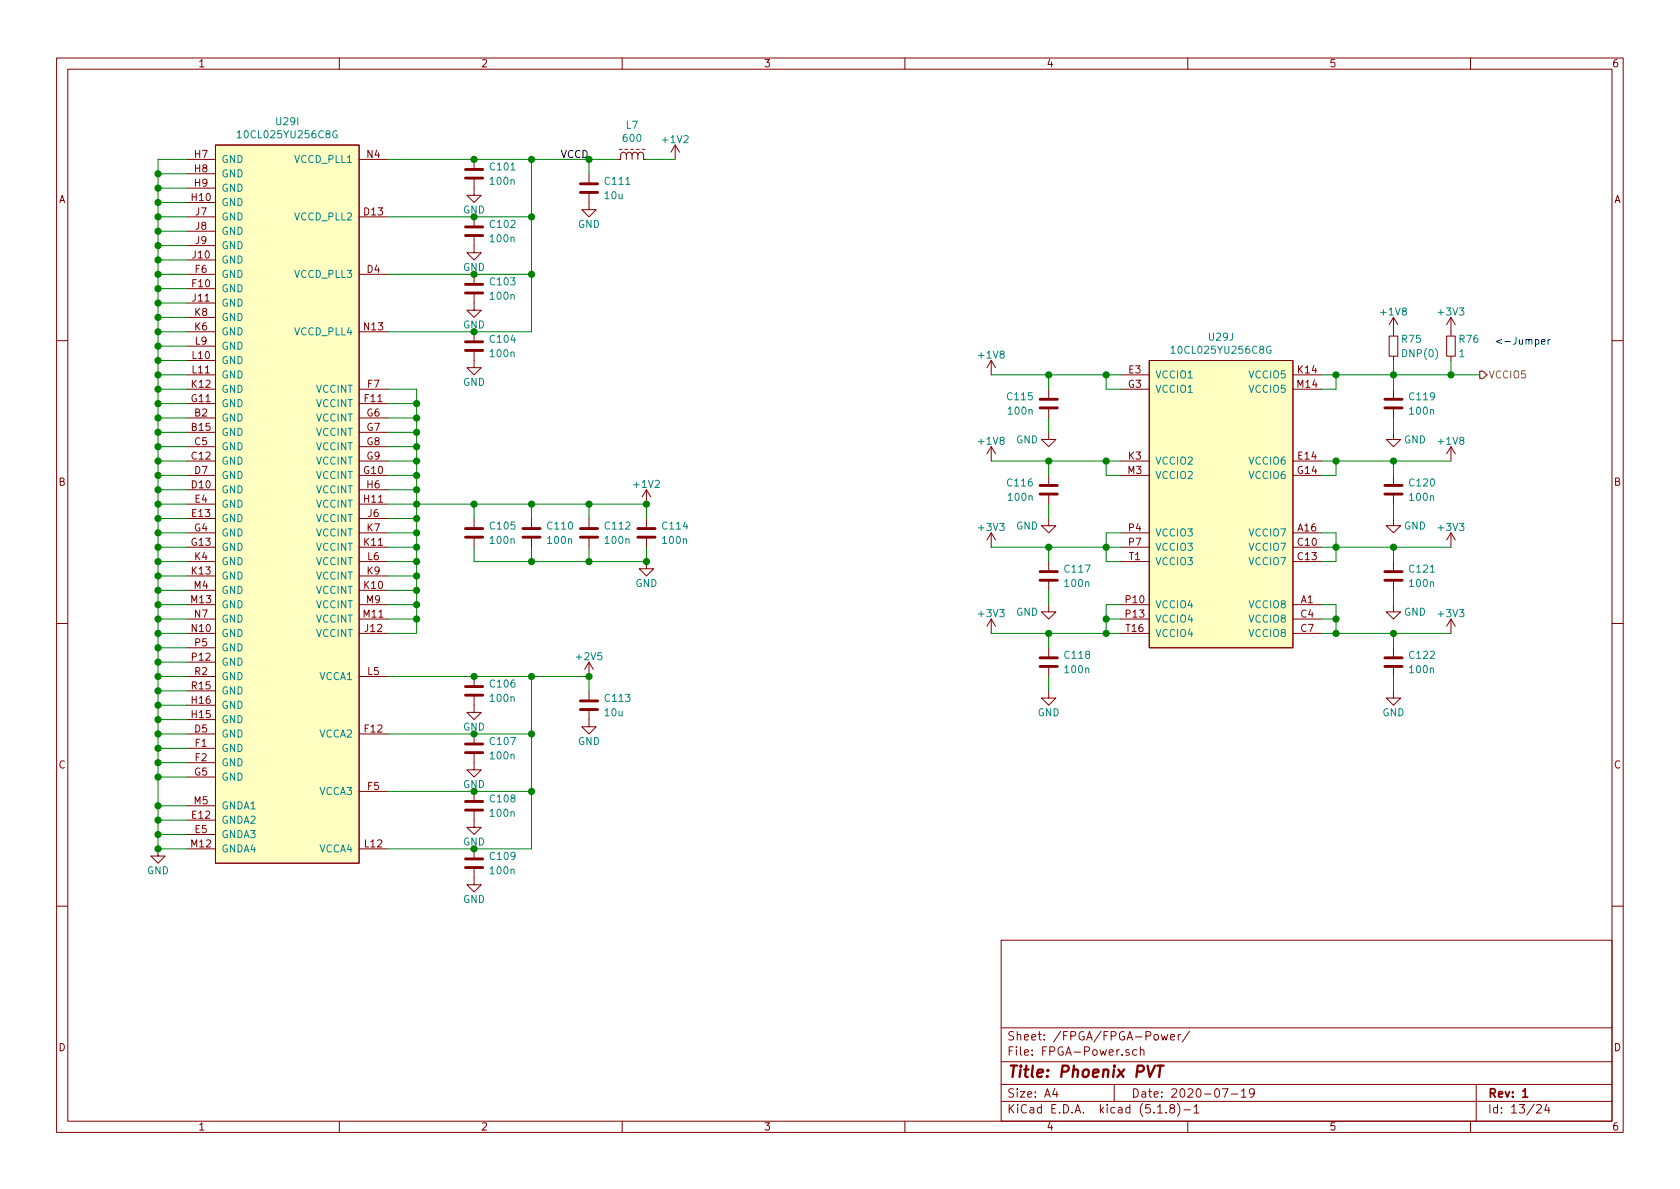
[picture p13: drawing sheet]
EESchema Schematic File Version 4
EELAYER 30 0
EELAYER END
$Descr A4 11693 8268
encoding utf-8
Sheet 13 24
Title "Phoenix PVT"
Date "2020-07-19"
Rev "1"
Comp ""
Comment1 ""
Comment2 ""
Comment3 ""
Comment4 ""
$EndDescr
$Comp
L supply-alias:GND #PWR0238
U 1 1
P 1100 5900
F 0 "#PWR0238" H 1100 5650 50  0001 C CNN
F 1 "GND" H 1100 5750 50  0000 C CNN
F 2 "" H 1100 5900 50  0001 C CNN
F 3 "" H 1100 5900 50  0001 C CNN
	1    1100 5900
	1    0    0    -1  
$EndComp
Wire Wire Line
	1100 1100 1300 1100
Wire Wire Line
	1300 1200 1100 1200
Connection ~ 1100 1200
Wire Wire Line
	1100 1200 1100 1100
Wire Wire Line
	1100 1300 1300 1300
Connection ~ 1100 1300
Wire Wire Line
	1100 1300 1100 1200
Wire Wire Line
	1300 1400 1100 1400
Connection ~ 1100 1400
Wire Wire Line
	1100 1400 1100 1300
Wire Wire Line
	1100 1500 1300 1500
Connection ~ 1100 1500
Wire Wire Line
	1100 1500 1100 1400
Wire Wire Line
	1300 1600 1100 1600
Connection ~ 1100 1600
Wire Wire Line
	1100 1600 1100 1500
Wire Wire Line
	1100 1700 1300 1700
Connection ~ 1100 1700
Wire Wire Line
	1100 1700 1100 1600
Wire Wire Line
	1300 1800 1100 1800
Connection ~ 1100 1800
Wire Wire Line
	1100 1800 1100 1700
Wire Wire Line
	1100 1900 1300 1900
Connection ~ 1100 1900
Wire Wire Line
	1100 1900 1100 1800
Wire Wire Line
	1300 2000 1100 2000
Connection ~ 1100 2000
Wire Wire Line
	1100 2000 1100 1900
Wire Wire Line
	1100 2100 1300 2100
Connection ~ 1100 2100
Wire Wire Line
	1100 2100 1100 2000
Wire Wire Line
	1100 2200 1300 2200
Connection ~ 1100 2200
Wire Wire Line
	1100 2200 1100 2100
Wire Wire Line
	1300 2300 1100 2300
Connection ~ 1100 2300
Wire Wire Line
	1100 2300 1100 2200
Connection ~ 1100 2400
Wire Wire Line
	1100 2400 1100 2300
Wire Wire Line
	1100 2400 1300 2400
Wire Wire Line
	1100 2500 1300 2500
Connection ~ 1100 2500
Wire Wire Line
	1100 2500 1100 2400
Wire Wire Line
	1300 2600 1100 2600
Connection ~ 1100 2600
Wire Wire Line
	1100 2600 1100 2500
Wire Wire Line
	1100 2700 1300 2700
Connection ~ 1100 2700
Wire Wire Line
	1100 2700 1100 2600
Wire Wire Line
	1300 2800 1100 2800
Connection ~ 1100 2800
Wire Wire Line
	1100 2800 1100 2700
Wire Wire Line
	1100 2900 1300 2900
Wire Wire Line
	1100 2900 1100 2800
Wire Wire Line
	1100 3000 1300 3000
Wire Wire Line
	1300 3100 1100 3100
Connection ~ 1100 3100
Wire Wire Line
	1100 3100 1100 3000
Wire Wire Line
	1100 3200 1300 3200
Connection ~ 1100 3200
Wire Wire Line
	1100 3200 1100 3100
Wire Wire Line
	1300 3300 1100 3300
Connection ~ 1100 3300
Wire Wire Line
	1100 3300 1100 3200
Wire Wire Line
	1100 3400 1300 3400
Connection ~ 1100 3400
Wire Wire Line
	1100 3400 1100 3300
Wire Wire Line
	1300 3500 1100 3500
Connection ~ 1100 3500
Wire Wire Line
	1100 3500 1100 3400
Wire Wire Line
	1100 3600 1300 3600
Connection ~ 1100 3600
Wire Wire Line
	1100 3600 1100 3500
Wire Wire Line
	1300 3700 1100 3700
Connection ~ 1100 3700
Wire Wire Line
	1100 3700 1100 3600
Wire Wire Line
	1100 3800 1300 3800
Connection ~ 1100 3800
Wire Wire Line
	1100 3800 1100 3700
Wire Wire Line
	1300 3900 1100 3900
Connection ~ 1100 3900
Wire Wire Line
	1100 3900 1100 3800
Wire Wire Line
	1100 4000 1300 4000
Connection ~ 1100 4000
Wire Wire Line
	1100 4000 1100 3900
Wire Wire Line
	1100 4100 1300 4100
Connection ~ 1100 4100
Wire Wire Line
	1100 4100 1100 4000
Wire Wire Line
	1300 4200 1100 4200
Connection ~ 1100 4200
Wire Wire Line
	1100 4200 1100 4100
Connection ~ 1100 4300
Wire Wire Line
	1100 4300 1100 4200
Wire Wire Line
	1100 4300 1300 4300
Wire Wire Line
	1100 4400 1300 4400
Connection ~ 1100 4400
Wire Wire Line
	1100 4400 1100 4300
Wire Wire Line
	1300 4500 1100 4500
Connection ~ 1100 4500
Wire Wire Line
	1100 4500 1100 4400
Wire Wire Line
	1100 4600 1300 4600
Connection ~ 1100 4600
Wire Wire Line
	1100 4600 1100 4500
Wire Wire Line
	1300 4700 1100 4700
Connection ~ 1100 4700
Wire Wire Line
	1100 4700 1100 4600
Wire Wire Line
	1100 4800 1300 4800
Wire Wire Line
	1100 4800 1100 4700
Connection ~ 1100 4800
Connection ~ 1100 4900
Wire Wire Line
	1100 4900 1100 4800
Wire Wire Line
	1100 4900 1300 4900
Wire Wire Line
	1100 5000 1300 5000
Connection ~ 1100 5000
Wire Wire Line
	1100 5000 1100 4900
Wire Wire Line
	1300 5100 1100 5100
Connection ~ 1100 5100
Wire Wire Line
	1100 5100 1100 5000
Wire Wire Line
	1100 5200 1300 5200
Connection ~ 1100 5200
Wire Wire Line
	1100 5200 1100 5100
Wire Wire Line
	1300 5300 1100 5300
Connection ~ 1100 5300
Wire Wire Line
	1100 5300 1100 5200
Wire Wire Line
	1100 5400 1300 5400
Wire Wire Line
	1100 5400 1100 5300
Wire Wire Line
	1100 5400 1100 5600
Connection ~ 1100 5400
Wire Wire Line
	1100 5900 1300 5900
Connection ~ 1100 5900
Wire Wire Line
	1300 5800 1100 5800
Connection ~ 1100 5800
Wire Wire Line
	1100 5800 1100 5900
Wire Wire Line
	1100 5700 1300 5700
Connection ~ 1100 5700
Wire Wire Line
	1100 5700 1100 5800
Wire Wire Line
	1300 5600 1100 5600
Connection ~ 1100 5600
Wire Wire Line
	1100 5600 1100 5700
Wire Wire Line
	1100 2900 1100 3000
Connection ~ 1100 2900
Connection ~ 1100 3000
$Comp
L supply-value:+1V2 #PWR?
U 1 1
P 4500 3500
AR Path="/5E314B49/5E68F366" Ref="#PWR?"  Part="1" 
AR Path="/5EFFEFDE/5E68F366" Ref="#PWR?"  Part="1" 
AR Path="/5E3FD741/5E68F366" Ref="#PWR?"  Part="1" 
AR Path="/5E4B5786/5E68F366" Ref="#PWR?"  Part="1" 
AR Path="/5E4B5786/5E4FDC2D/5E68F366" Ref="#PWR0250"  Part="1" 
F 0 "#PWR0250" H 4500 3350 50  0001 C CNN
F 1 "+1V2" H 4500 3640 50  0000 C CNN
F 2 "" H 4500 3500 50  0001 C CNN
F 3 "" H 4500 3500 50  0001 C CNN
	1    4500 3500
	1    0    0    -1  
$EndComp
$Comp
L supply-value:+2V5 #PWR?
U 1 1
P 4100 4700
AR Path="/5E314B49/5E68FA37" Ref="#PWR?"  Part="1" 
AR Path="/5EFFEFDE/5E68FA37" Ref="#PWR?"  Part="1" 
AR Path="/5E3FD741/5E68FA37" Ref="#PWR?"  Part="1" 
AR Path="/5E4B5786/5E68FA37" Ref="#PWR?"  Part="1" 
AR Path="/5E4B5786/5E4FDC2D/5E68FA37" Ref="#PWR0248"  Part="1" 
F 0 "#PWR0248" H 4100 4550 50  0001 C CNN
F 1 "+2V5" H 4100 4840 50  0000 C CNN
F 2 "" H 4100 4700 50  0001 C CNN
F 3 "" H 4100 4700 50  0001 C CNN
	1    4100 4700
	1    0    0    -1  
$EndComp
Wire Wire Line
	2900 4400 2700 4400
Wire Wire Line
	3300 3500 3300 3600
Wire Wire Line
	2700 2700 2900 2700
Wire Wire Line
	3300 3800 3300 3900
Wire Wire Line
	3300 3500 3700 3500
Connection ~ 3300 3500
Wire Wire Line
	2700 2800 2900 2800
Wire Wire Line
	2900 2800 2900 2700
Wire Wire Line
	2900 3500 3300 3500
Wire Wire Line
	2700 2900 2900 2900
Wire Wire Line
	2900 2900 2900 2800
Connection ~ 2900 2800
Wire Wire Line
	2700 3000 2900 3000
Wire Wire Line
	2900 3000 2900 2900
Connection ~ 2900 2900
Wire Wire Line
	2700 3100 2900 3100
Wire Wire Line
	2900 3100 2900 3000
Connection ~ 2900 3000
Wire Wire Line
	3300 3900 3700 3900
Wire Wire Line
	4500 3800 4500 3900
Connection ~ 4500 3900
Wire Wire Line
	4100 3800 4100 3900
Connection ~ 4100 3900
Wire Wire Line
	4100 3900 4500 3900
Wire Wire Line
	3700 3800 3700 3900
Connection ~ 3700 3900
Wire Wire Line
	3700 3900 4100 3900
Wire Wire Line
	3700 3600 3700 3500
Connection ~ 3700 3500
Wire Wire Line
	3700 3500 4100 3500
Wire Wire Line
	4100 3600 4100 3500
Connection ~ 4100 3500
Wire Wire Line
	4100 3500 4500 3500
Wire Wire Line
	4500 3600 4500 3500
Connection ~ 4500 3500
Wire Wire Line
	2700 3300 2900 3300
Wire Wire Line
	2700 3400 2900 3400
Wire Wire Line
	2900 3400 2900 3300
Connection ~ 2900 3300
Wire Wire Line
	2700 3500 2900 3500
Wire Wire Line
	2900 3500 2900 3400
Connection ~ 2900 3400
Wire Wire Line
	2700 3600 2900 3600
Wire Wire Line
	2900 3600 2900 3500
Connection ~ 2900 3500
Wire Wire Line
	2700 3900 2900 3900
Wire Wire Line
	2700 4000 2900 4000
Wire Wire Line
	2900 4000 2900 3900
Wire Wire Line
	2700 4100 2900 4100
Wire Wire Line
	2900 4100 2900 4000
Connection ~ 2900 4000
Wire Wire Line
	2700 3200 2900 3200
Wire Wire Line
	2900 3200 2900 3100
Connection ~ 2900 3100
Wire Wire Line
	2700 3800 2900 3800
Wire Wire Line
	2900 3800 2900 3700
Connection ~ 2900 3600
Wire Wire Line
	2700 3700 2900 3700
Connection ~ 2900 3700
Wire Wire Line
	2900 3700 2900 3600
Wire Wire Line
	2700 4200 2900 4200
Wire Wire Line
	2900 4200 2900 4100
Connection ~ 2900 4100
Wire Wire Line
	2700 4300 2900 4300
Wire Wire Line
	2900 4300 2900 4200
Connection ~ 2900 4200
Wire Wire Line
	2900 4300 2900 4400
Connection ~ 2900 4300
$Comp
L supply-alias:GND #PWR0251
U 1 1
P 4500 3900
F 0 "#PWR0251" H 4500 3650 50  0001 C CNN
F 1 "GND" H 4500 3750 50  0000 C CNN
F 2 "" H 4500 3900 50  0001 C CNN
F 3 "" H 4500 3900 50  0001 C CNN
	1    4500 3900
	1    0    0    -1  
$EndComp
Wire Wire Line
	2700 4700 3300 4700
Connection ~ 3300 4700
$Comp
L supply-alias:GND #PWR0249
U 1 1
P 4100 5000
F 0 "#PWR0249" H 4100 4750 50  0001 C CNN
F 1 "GND" H 4100 4850 50  0000 C CNN
F 2 "" H 4100 5000 50  0001 C CNN
F 3 "" H 4100 5000 50  0001 C CNN
	1    4100 5000
	1    0    0    -1  
$EndComp
$Comp
L supply-alias:GND #PWR0243
U 1 1
P 3300 4900
F 0 "#PWR0243" H 3300 4650 50  0001 C CNN
F 1 "GND" H 3300 4750 50  0000 C CNN
F 2 "" H 3300 4900 50  0001 C CNN
F 3 "" H 3300 4900 50  0001 C CNN
	1    3300 4900
	1    0    0    -1  
$EndComp
Connection ~ 3300 5100
$Comp
L supply-alias:GND #PWR0244
U 1 1
P 3300 5300
F 0 "#PWR0244" H 3300 5050 50  0001 C CNN
F 1 "GND" H 3300 5150 50  0000 C CNN
F 2 "" H 3300 5300 50  0001 C CNN
F 3 "" H 3300 5300 50  0001 C CNN
	1    3300 5300
	1    0    0    -1  
$EndComp
Wire Wire Line
	2700 5100 3300 5100
Connection ~ 3300 5500
$Comp
L supply-alias:GND #PWR0245
U 1 1
P 3300 5700
F 0 "#PWR0245" H 3300 5450 50  0001 C CNN
F 1 "GND" H 3300 5550 50  0000 C CNN
F 2 "" H 3300 5700 50  0001 C CNN
F 3 "" H 3300 5700 50  0001 C CNN
	1    3300 5700
	1    0    0    -1  
$EndComp
Wire Wire Line
	2700 5500 3300 5500
Connection ~ 3300 5900
$Comp
L supply-alias:GND #PWR0246
U 1 1
P 3300 6100
F 0 "#PWR0246" H 3300 5850 50  0001 C CNN
F 1 "GND" H 3300 5950 50  0000 C CNN
F 2 "" H 3300 6100 50  0001 C CNN
F 3 "" H 3300 6100 50  0001 C CNN
	1    3300 6100
	1    0    0    -1  
$EndComp
Wire Wire Line
	2700 5900 3300 5900
Connection ~ 3300 1100
Wire Wire Line
	4500 1100 4700 1100
$Comp
L supply-alias:GND #PWR0239
U 1 1
P 3300 1300
F 0 "#PWR0239" H 3300 1050 50  0001 C CNN
F 1 "GND" H 3300 1150 50  0000 C CNN
F 2 "" H 3300 1300 50  0001 C CNN
F 3 "" H 3300 1300 50  0001 C CNN
	1    3300 1300
	1    0    0    -1  
$EndComp
Connection ~ 3300 1500
$Comp
L supply-alias:GND #PWR0240
U 1 1
P 3300 1700
F 0 "#PWR0240" H 3300 1450 50  0001 C CNN
F 1 "GND" H 3300 1550 50  0000 C CNN
F 2 "" H 3300 1700 50  0001 C CNN
F 3 "" H 3300 1700 50  0001 C CNN
	1    3300 1700
	1    0    0    -1  
$EndComp
Connection ~ 3300 1900
$Comp
L supply-alias:GND #PWR0241
U 1 1
P 3300 2100
F 0 "#PWR0241" H 3300 1850 50  0001 C CNN
F 1 "GND" H 3300 1950 50  0000 C CNN
F 2 "" H 3300 2100 50  0001 C CNN
F 3 "" H 3300 2100 50  0001 C CNN
	1    3300 2100
	1    0    0    -1  
$EndComp
Connection ~ 3300 2300
$Comp
L supply-alias:GND #PWR0242
U 1 1
P 3300 2500
F 0 "#PWR0242" H 3300 2250 50  0001 C CNN
F 1 "GND" H 3300 2350 50  0000 C CNN
F 2 "" H 3300 2500 50  0001 C CNN
F 3 "" H 3300 2500 50  0001 C CNN
	1    3300 2500
	1    0    0    -1  
$EndComp
Wire Wire Line
	2700 1100 3300 1100
Wire Wire Line
	2700 1500 3300 1500
Wire Wire Line
	2700 1900 3300 1900
Wire Wire Line
	2700 2300 3300 2300
$Comp
L supply-value:+1V2 #PWR?
U 1 1
P 4700 1100
AR Path="/5E314B49/5E8C7E79" Ref="#PWR?"  Part="1" 
AR Path="/5EFFEFDE/5E8C7E79" Ref="#PWR?"  Part="1" 
AR Path="/5E3FD741/5E8C7E79" Ref="#PWR?"  Part="1" 
AR Path="/5E4B5786/5E8C7E79" Ref="#PWR?"  Part="1" 
AR Path="/5E4B5786/5E4FDC2D/5E8C7E79" Ref="#PWR0252"  Part="1" 
F 0 "#PWR0252" H 4700 950 50  0001 C CNN
F 1 "+1V2" H 4700 1240 50  0000 C CNN
F 2 "" H 4700 1100 50  0001 C CNN
F 3 "" H 4700 1100 50  0001 C CNN
	1    4700 1100
	1    0    0    -1  
$EndComp
Wire Wire Line
	3300 5100 3700 5100
Wire Wire Line
	3300 5500 3700 5500
Wire Wire Line
	3300 5900 3700 5900
Wire Wire Line
	3300 4700 3700 4700
Wire Wire Line
	3700 4700 3700 5100
Wire Wire Line
	3700 5100 3700 5500
Connection ~ 3700 5100
Wire Wire Line
	3700 5500 3700 5900
Connection ~ 3700 5500
Wire Wire Line
	3700 4700 4100 4700
Wire Wire Line
	4100 4700 4100 4800
Connection ~ 3700 4700
Wire Wire Line
	2900 3900 2900 3800
Connection ~ 2900 3900
Connection ~ 2900 3800
Wire Wire Line
	2900 3300 2900 3200
Connection ~ 2900 3200
Wire Wire Line
	7800 2600 7700 2600
Wire Wire Line
	7800 2700 7700 2700
Wire Wire Line
	7700 2700 7700 2600
Connection ~ 7700 2600
Wire Wire Line
	7800 3200 7700 3200
Wire Wire Line
	7800 3300 7700 3300
Wire Wire Line
	7700 3300 7700 3200
Connection ~ 7700 3200
Wire Wire Line
	7800 3700 7700 3700
Wire Wire Line
	7800 3800 7700 3800
Wire Wire Line
	7700 3800 7700 3700
Wire Wire Line
	7800 4200 7700 4200
Wire Wire Line
	7800 4300 7700 4300
Wire Wire Line
	7700 4300 7700 4200
Wire Wire Line
	7800 3900 7700 3900
Wire Wire Line
	7700 3900 7700 3800
Connection ~ 7700 3800
Wire Wire Line
	7800 4400 7700 4400
Wire Wire Line
	7700 4400 7700 4300
Connection ~ 7700 4300
Wire Wire Line
	9200 2700 9300 2700
Wire Wire Line
	9300 2700 9300 2600
Wire Wire Line
	9300 2600 9200 2600
Wire Wire Line
	9300 2600 9700 2600
Connection ~ 9300 2600
Wire Wire Line
	9200 3200 9300 3200
Wire Wire Line
	9300 3200 9300 3300
Wire Wire Line
	9300 3300 9200 3300
Connection ~ 9300 3200
Wire Wire Line
	9200 3700 9300 3700
Wire Wire Line
	9300 3700 9300 3800
Wire Wire Line
	9300 3900 9200 3900
Wire Wire Line
	9300 3800 9700 3800
Wire Wire Line
	9200 3800 9300 3800
Connection ~ 9300 3800
Wire Wire Line
	9300 3800 9300 3900
Wire Wire Line
	9200 4200 9300 4200
Wire Wire Line
	9300 4200 9300 4300
Wire Wire Line
	9300 4400 9200 4400
Wire Wire Line
	9300 4400 9700 4400
Wire Wire Line
	9200 4300 9300 4300
Connection ~ 9300 4300
Wire Wire Line
	9300 4300 9300 4400
$Comp
L supply-alias:GND #PWR0257
U 1 1
P 7300 3000
F 0 "#PWR0257" H 7300 2750 50  0001 C CNN
F 1 "GND" H 7150 2950 50  0000 C CNN
F 2 "" H 7300 3000 50  0001 C CNN
F 3 "" H 7300 3000 50  0001 C CNN
	1    7300 3000
	1    0    0    -1  
$EndComp
Wire Wire Line
	7300 2900 7300 3000
Wire Wire Line
	7300 2700 7300 2600
Wire Wire Line
	7300 3300 7300 3200
Wire Wire Line
	7300 3500 7300 3600
Connection ~ 7700 4400
Connection ~ 9300 4400
$Comp
L supply-alias:GND #PWR0258
U 1 1
P 7300 3600
F 0 "#PWR0258" H 7300 3350 50  0001 C CNN
F 1 "GND" H 7150 3550 50  0000 C CNN
F 2 "" H 7300 3600 50  0001 C CNN
F 3 "" H 7300 3600 50  0001 C CNN
	1    7300 3600
	1    0    0    -1  
$EndComp
$Comp
L supply-alias:GND #PWR0259
U 1 1
P 7300 4200
F 0 "#PWR0259" H 7300 3950 50  0001 C CNN
F 1 "GND" H 7150 4150 50  0000 C CNN
F 2 "" H 7300 4200 50  0001 C CNN
F 3 "" H 7300 4200 50  0001 C CNN
	1    7300 4200
	1    0    0    -1  
$EndComp
$Comp
L supply-alias:GND #PWR0260
U 1 1
P 7300 4800
F 0 "#PWR0260" H 7300 4550 50  0001 C CNN
F 1 "GND" H 7300 4650 50  0000 C CNN
F 2 "" H 7300 4800 50  0001 C CNN
F 3 "" H 7300 4800 50  0001 C CNN
	1    7300 4800
	1    0    0    -1  
$EndComp
Wire Wire Line
	9700 4500 9700 4400
Connection ~ 9700 4400
Wire Wire Line
	9700 3900 9700 3800
Connection ~ 9700 3800
Wire Wire Line
	9300 3200 9700 3200
Wire Wire Line
	9700 3200 9700 3300
Connection ~ 9700 3200
Wire Wire Line
	9700 2700 9700 2600
$Comp
L supply-alias:GND #PWR0262
U 1 1
P 9700 3000
F 0 "#PWR0262" H 9700 2750 50  0001 C CNN
F 1 "GND" H 9850 2950 50  0000 C CNN
F 2 "" H 9700 3000 50  0001 C CNN
F 3 "" H 9700 3000 50  0001 C CNN
	1    9700 3000
	1    0    0    -1  
$EndComp
Wire Wire Line
	9700 2900 9700 3000
$Comp
L supply-alias:GND #PWR0263
U 1 1
P 9700 3600
F 0 "#PWR0263" H 9700 3350 50  0001 C CNN
F 1 "GND" H 9850 3550 50  0000 C CNN
F 2 "" H 9700 3600 50  0001 C CNN
F 3 "" H 9700 3600 50  0001 C CNN
	1    9700 3600
	1    0    0    -1  
$EndComp
$Comp
L supply-alias:GND #PWR0264
U 1 1
P 9700 4200
F 0 "#PWR0264" H 9700 3950 50  0001 C CNN
F 1 "GND" H 9850 4150 50  0000 C CNN
F 2 "" H 9700 4200 50  0001 C CNN
F 3 "" H 9700 4200 50  0001 C CNN
	1    9700 4200
	1    0    0    -1  
$EndComp
$Comp
L supply-alias:GND #PWR0265
U 1 1
P 9700 4800
F 0 "#PWR0265" H 9700 4550 50  0001 C CNN
F 1 "GND" H 9700 4650 50  0000 C CNN
F 2 "" H 9700 4800 50  0001 C CNN
F 3 "" H 9700 4800 50  0001 C CNN
	1    9700 4800
	1    0    0    -1  
$EndComp
Wire Wire Line
	9700 4700 9700 4800
Wire Wire Line
	9700 4200 9700 4100
Wire Wire Line
	9700 3600 9700 3500
Wire Wire Line
	7300 3900 7300 3800
Connection ~ 7300 3800
Wire Wire Line
	7300 3800 7700 3800
Wire Wire Line
	7300 4100 7300 4200
Wire Wire Line
	7300 2600 7700 2600
Wire Wire Line
	9700 3200 10100 3200
Connection ~ 7300 3200
Wire Wire Line
	7300 3200 7700 3200
Wire Wire Line
	6900 3200 7300 3200
$Comp
L supply-value:+3V3 #PWR?
U 1 1
P 6900 4400
AR Path="/5E314B49/5E45C8C1" Ref="#PWR?"  Part="1" 
AR Path="/5EFFEFDE/5E45C8C1" Ref="#PWR?"  Part="1" 
AR Path="/5E3FD741/5E45C8C1" Ref="#PWR?"  Part="1" 
AR Path="/5E4B5786/5E45C8C1" Ref="#PWR?"  Part="1" 
AR Path="/5E4B5786/5E4FDC2D/5E45C8C1" Ref="#PWR0256"  Part="1" 
F 0 "#PWR0256" H 6900 4250 50  0001 C CNN
F 1 "+3V3" H 6900 4540 50  0000 C CNN
F 2 "" H 6900 4400 50  0001 C CNN
F 3 "" H 6900 4400 50  0001 C CNN
	1    6900 4400
	1    0    0    -1  
$EndComp
$Comp
L supply-value:+3V3 #PWR?
U 1 1
P 10100 3800
AR Path="/5E314B49/5E45CAA9" Ref="#PWR?"  Part="1" 
AR Path="/5EFFEFDE/5E45CAA9" Ref="#PWR?"  Part="1" 
AR Path="/5E3FD741/5E45CAA9" Ref="#PWR?"  Part="1" 
AR Path="/5E4B5786/5E45CAA9" Ref="#PWR?"  Part="1" 
AR Path="/5E4B5786/5E4FDC2D/5E45CAA9" Ref="#PWR0268"  Part="1" 
F 0 "#PWR0268" H 10100 3650 50  0001 C CNN
F 1 "+3V3" H 10100 3940 50  0000 C CNN
F 2 "" H 10100 3800 50  0001 C CNN
F 3 "" H 10100 3800 50  0001 C CNN
	1    10100 3800
	1    0    0    -1  
$EndComp
$Comp
L supply-value:+3V3 #PWR?
U 1 1
P 10100 4400
AR Path="/5E314B49/5E45D1E5" Ref="#PWR?"  Part="1" 
AR Path="/5EFFEFDE/5E45D1E5" Ref="#PWR?"  Part="1" 
AR Path="/5E3FD741/5E45D1E5" Ref="#PWR?"  Part="1" 
AR Path="/5E4B5786/5E45D1E5" Ref="#PWR?"  Part="1" 
AR Path="/5E4B5786/5E4FDC2D/5E45D1E5" Ref="#PWR0269"  Part="1" 
F 0 "#PWR0269" H 10100 4250 50  0001 C CNN
F 1 "+3V3" H 10100 4540 50  0000 C CNN
F 2 "" H 10100 4400 50  0001 C CNN
F 3 "" H 10100 4400 50  0001 C CNN
	1    10100 4400
	1    0    0    -1  
$EndComp
Connection ~ 7300 2600
Wire Wire Line
	6900 2600 7300 2600
$Comp
L supply-value:+3V3 #PWR?
U 1 1
P 6900 3800
AR Path="/5E314B49/5EC26053" Ref="#PWR?"  Part="1" 
AR Path="/5EFFEFDE/5EC26053" Ref="#PWR?"  Part="1" 
AR Path="/5E3FD741/5EC26053" Ref="#PWR?"  Part="1" 
AR Path="/5E4B5786/5EC26053" Ref="#PWR?"  Part="1" 
AR Path="/5E4B5786/5E4FDC2D/5EC26053" Ref="#PWR0255"  Part="1" 
F 0 "#PWR0255" H 6900 3650 50  0001 C CNN
F 1 "+3V3" H 6900 3940 50  0000 C CNN
F 2 "" H 6900 3800 50  0001 C CNN
F 3 "" H 6900 3800 50  0001 C CNN
	1    6900 3800
	1    0    0    -1  
$EndComp
$Comp
L supply-value:+1V8 #PWR0254
U 1 1
P 6900 3200
F 0 "#PWR0254" H 6900 3050 50  0001 C CNN
F 1 "+1V8" H 6900 3340 50  0000 C CNN
F 2 "" H 6900 3200 50  0001 C CNN
F 3 "" H 6900 3200 50  0001 C CNN
	1    6900 3200
	1    0    0    -1  
$EndComp
$Comp
L supply-value:+1V8 #PWR0267
U 1 1
P 10100 3200
F 0 "#PWR0267" H 10100 3050 50  0001 C CNN
F 1 "+1V8" H 10100 3340 50  0000 C CNN
F 2 "" H 10100 3200 50  0001 C CNN
F 3 "" H 10100 3200 50  0001 C CNN
	1    10100 3200
	1    0    0    -1  
$EndComp
Wire Wire Line
	9700 3800 10100 3800
Wire Wire Line
	9700 4400 10100 4400
Wire Wire Line
	7300 4500 7300 4400
Connection ~ 7300 4400
Wire Wire Line
	7300 4400 7700 4400
Wire Wire Line
	7300 4700 7300 4800
Wire Wire Line
	6900 3800 7300 3800
Wire Wire Line
	6900 4400 7300 4400
Connection ~ 4100 4700
Wire Wire Line
	3300 1500 3700 1500
Wire Wire Line
	3300 1900 3700 1900
Wire Wire Line
	3300 2300 3700 2300
Wire Wire Line
	3300 1100 3700 1100
Text Label 4100 1100 2    50   ~ 0
VCCD
Wire Wire Line
	3700 1100 3700 1500
Wire Wire Line
	3700 1500 3700 1900
Connection ~ 3700 1500
Wire Wire Line
	3700 1900 3700 2300
Connection ~ 3700 1900
Wire Wire Line
	3700 1100 4100 1100
Connection ~ 3700 1100
Wire Wire Line
	4100 1100 4100 1200
Connection ~ 4100 1100
Wire Wire Line
	4100 1100 4300 1100
$Comp
L supply-alias:GND #PWR0247
U 1 1
P 4100 1400
F 0 "#PWR0247" H 4100 1150 50  0001 C CNN
F 1 "GND" H 4100 1250 50  0000 C CNN
F 2 "" H 4100 1400 50  0001 C CNN
F 3 "" H 4100 1400 50  0001 C CNN
	1    4100 1400
	1    0    0    -1  
$EndComp
$Comp
L supply-value:+1V8 #PWR0253
U 1 1
P 6900 2600
F 0 "#PWR0253" H 6900 2450 50  0001 C CNN
F 1 "+1V8" H 6900 2740 50  0000 C CNN
F 2 "" H 6900 2600 50  0001 C CNN
F 3 "" H 6900 2600 50  0001 C CNN
	1    6900 2600
	1    0    0    -1  
$EndComp
Connection ~ 9700 2600
Text HLabel 10300 2600 2    50   Output ~ 0
VCCIO5
$Comp
L supply-value:+3V3 #PWR?
U 1 1
P 10100 2300
AR Path="/5E314B49/5F188E30" Ref="#PWR?"  Part="1" 
AR Path="/5EFFEFDE/5F188E30" Ref="#PWR?"  Part="1" 
AR Path="/5E3FD741/5F188E30" Ref="#PWR?"  Part="1" 
AR Path="/5E4B5786/5F188E30" Ref="#PWR?"  Part="1" 
AR Path="/5E4B5786/5E4FDC2D/5F188E30" Ref="#PWR0266"  Part="1" 
F 0 "#PWR0266" H 10100 2150 50  0001 C CNN
F 1 "+3V3" H 10100 2440 50  0000 C CNN
F 2 "" H 10100 2300 50  0001 C CNN
F 3 "" H 10100 2300 50  0001 C CNN
	1    10100 2300
	1    0    0    -1  
$EndComp
Wire Wire Line
	10100 2600 9700 2600
Wire Wire Line
	10300 2600 10100 2600
Connection ~ 10100 2600
Wire Wire Line
	10100 2500 10100 2600
Wire Wire Line
	9700 2500 9700 2600
$Comp
L supply-value:+1V8 #PWR0261
U 1 1
P 9700 2300
F 0 "#PWR0261" H 9700 2150 50  0001 C CNN
F 1 "+1V8" H 9700 2440 50  0000 C CNN
F 2 "" H 9700 2300 50  0001 C CNN
F 3 "" H 9700 2300 50  0001 C CNN
	1    9700 2300
	1    0    0    -1  
$EndComp
$Comp
L fpga_altera:10CL025xU256 U?
U 9 1
P 2000 3500
AR Path="/5E4B5786/5E50CAC5" Ref="U?"  Part="9" 
AR Path="/5E4B5786/5E4FDC2D/5E50CAC5" Ref="U29"  Part="9" 
AR Path="/5E50CAC5" Ref="U?"  Part="9" 
F 0 "U29" H 2000 6165 50  0000 C CNN
F 1 "10CL025YU256C8G" H 2000 6074 50  0000 C CNN
F 2 "Phoenix:BGA256_14.0x14.0_P0.8" H 2000 3500 50  0001 C CNN
F 3 "" H 1200 5500 50  0001 C CNN
F 4 "10CL025YU256C8G" H 2000 3500 50  0001 C CNN "PartName"
	9    2000 3500
	1    0    0    -1  
$EndComp
$Comp
L fpga_altera:10CL025xU256 U?
U 10 1
P 8500 3500
AR Path="/5E4B5786/5E50CACB" Ref="U?"  Part="10" 
AR Path="/5E4B5786/5E4FDC2D/5E50CACB" Ref="U29"  Part="10" 
AR Path="/5E50CACB" Ref="U?"  Part="10" 
F 0 "U29" H 8500 4665 50  0000 C CNN
F 1 "10CL025YU256C8G" H 8500 4574 50  0000 C CNN
F 2 "Phoenix:BGA256_14.0x14.0_P0.8" H 8500 3500 50  0001 C CNN
F 3 "" H 7700 5500 50  0001 C CNN
F 4 "10CL025YU256C8G" H 8500 3500 50  0001 C CNN "PartName"
	10   8500 3500
	1    0    0    -1  
$EndComp
$Comp
L passive:C C105
U 1 1
P 3300 3700
F 0 "C105" H 3400 3750 50  0000 L CNN
F 1 "100n" H 3400 3650 50  0000 L CNN
F 2 "Capacitor-Chip:C_CHIP_1005_Hand_NoSilk" H 3400 3600 50  0001 C CNN
F 3 "" H 3325 3800 50  0001 C CNN
F 4 "GRM155R71H104ME14D" H 3300 3700 50  0001 C CNN "PartName"
	1    3300 3700
	1    0    0    -1  
$EndComp
$Comp
L passive:C C110
U 1 1
P 3700 3700
F 0 "C110" H 3800 3750 50  0000 L CNN
F 1 "100n" H 3800 3650 50  0000 L CNN
F 2 "Capacitor-Chip:C_CHIP_1005_Hand_NoSilk" H 3800 3600 50  0001 C CNN
F 3 "" H 3725 3800 50  0001 C CNN
F 4 "GRM155R71H104ME14D" H 3700 3700 50  0001 C CNN "PartName"
	1    3700 3700
	1    0    0    -1  
$EndComp
$Comp
L passive:C C112
U 1 1
P 4100 3700
F 0 "C112" H 4200 3750 50  0000 L CNN
F 1 "100n" H 4200 3650 50  0000 L CNN
F 2 "Capacitor-Chip:C_CHIP_1005_Hand_NoSilk" H 4200 3600 50  0001 C CNN
F 3 "" H 4125 3800 50  0001 C CNN
F 4 "GRM155R71H104ME14D" H 4100 3700 50  0001 C CNN "PartName"
	1    4100 3700
	1    0    0    -1  
$EndComp
$Comp
L passive:C C114
U 1 1
P 4500 3700
F 0 "C114" H 4600 3750 50  0000 L CNN
F 1 "100n" H 4600 3650 50  0000 L CNN
F 2 "Capacitor-Chip:C_CHIP_1005_Hand_NoSilk" H 4600 3600 50  0001 C CNN
F 3 "" H 4525 3800 50  0001 C CNN
F 4 "GRM155R71H104ME14D" H 4500 3700 50  0001 C CNN "PartName"
	1    4500 3700
	1    0    0    -1  
$EndComp
$Comp
L passive:C C106
U 1 1
P 3300 4800
F 0 "C106" H 3400 4850 50  0000 L CNN
F 1 "100n" H 3400 4750 50  0000 L CNN
F 2 "Capacitor-Chip:C_CHIP_1005_Hand_NoSilk" H 3400 4700 50  0001 C CNN
F 3 "" H 3325 4900 50  0001 C CNN
F 4 "GRM155R71H104ME14D" H 3300 4800 50  0001 C CNN "PartName"
	1    3300 4800
	1    0    0    -1  
$EndComp
$Comp
L passive:C C113
U 1 1
P 4100 4900
F 0 "C113" H 4200 4950 50  0000 L CNN
F 1 "10u" H 4200 4850 50  0000 L CNN
F 2 "Capacitor-Chip:C_CHIP_1005_Hand_NoSilk" H 4200 4800 50  0001 C CNN
F 3 "" H 4125 5000 50  0001 C CNN
F 4 "GRJ155R60J106ME11D" H 4100 4900 50  0001 C CNN "PartName"
	1    4100 4900
	1    0    0    -1  
$EndComp
$Comp
L passive:C C107
U 1 1
P 3300 5200
F 0 "C107" H 3400 5250 50  0000 L CNN
F 1 "100n" H 3400 5150 50  0000 L CNN
F 2 "Capacitor-Chip:C_CHIP_1005_Hand_NoSilk" H 3400 5100 50  0001 C CNN
F 3 "" H 3325 5300 50  0001 C CNN
F 4 "GRM155R71H104ME14D" H 3300 5200 50  0001 C CNN "PartName"
	1    3300 5200
	1    0    0    -1  
$EndComp
$Comp
L passive:C C108
U 1 1
P 3300 5600
F 0 "C108" H 3400 5650 50  0000 L CNN
F 1 "100n" H 3400 5550 50  0000 L CNN
F 2 "Capacitor-Chip:C_CHIP_1005_Hand_NoSilk" H 3400 5500 50  0001 C CNN
F 3 "" H 3325 5700 50  0001 C CNN
F 4 "GRM155R71H104ME14D" H 3300 5600 50  0001 C CNN "PartName"
	1    3300 5600
	1    0    0    -1  
$EndComp
$Comp
L passive:C C109
U 1 1
P 3300 6000
F 0 "C109" H 3400 6050 50  0000 L CNN
F 1 "100n" H 3400 5950 50  0000 L CNN
F 2 "Capacitor-Chip:C_CHIP_1005_Hand_NoSilk" H 3400 5900 50  0001 C CNN
F 3 "" H 3325 6100 50  0001 C CNN
F 4 "GRM155R71H104ME14D" H 3300 6000 50  0001 C CNN "PartName"
	1    3300 6000
	1    0    0    -1  
$EndComp
$Comp
L passive:L_Ferrite L7
U 1 1
P 4400 1100
F 0 "L7" V 4635 1100 50  0000 C CNN
F 1 "600" V 4544 1025 50  0000 L CNN
F 2 "Inductor-Chip:L_CHIP_1005_Hand_NoSilk" H 4500 1000 50  0001 C CNN
F 3 "" H 4425 1100 50  0001 C CNN
F 4 "BLM15PX601SN1D" H 4400 1100 50  0001 C CNN "PartName"
	1    4400 1100
	0    -1   -1   0   
$EndComp
$Comp
L passive:C C101
U 1 1
P 3300 1200
F 0 "C101" H 3400 1250 50  0000 L CNN
F 1 "100n" H 3400 1150 50  0000 L CNN
F 2 "Capacitor-Chip:C_CHIP_1005_Hand_NoSilk" H 3400 1100 50  0001 C CNN
F 3 "" H 3325 1300 50  0001 C CNN
F 4 "GRM155R71H104ME14D" H 3300 1200 50  0001 C CNN "PartName"
	1    3300 1200
	1    0    0    -1  
$EndComp
$Comp
L passive:C C102
U 1 1
P 3300 1600
F 0 "C102" H 3400 1650 50  0000 L CNN
F 1 "100n" H 3400 1550 50  0000 L CNN
F 2 "Capacitor-Chip:C_CHIP_1005_Hand_NoSilk" H 3400 1500 50  0001 C CNN
F 3 "" H 3325 1700 50  0001 C CNN
F 4 "GRM155R71H104ME14D" H 3300 1600 50  0001 C CNN "PartName"
	1    3300 1600
	1    0    0    -1  
$EndComp
$Comp
L passive:C C103
U 1 1
P 3300 2000
F 0 "C103" H 3400 2050 50  0000 L CNN
F 1 "100n" H 3400 1950 50  0000 L CNN
F 2 "Capacitor-Chip:C_CHIP_1005_Hand_NoSilk" H 3400 1900 50  0001 C CNN
F 3 "" H 3325 2100 50  0001 C CNN
F 4 "GRM155R71H104ME14D" H 3300 2000 50  0001 C CNN "PartName"
	1    3300 2000
	1    0    0    -1  
$EndComp
$Comp
L passive:C C104
U 1 1
P 3300 2400
F 0 "C104" H 3400 2450 50  0000 L CNN
F 1 "100n" H 3400 2350 50  0000 L CNN
F 2 "Capacitor-Chip:C_CHIP_1005_Hand_NoSilk" H 3400 2300 50  0001 C CNN
F 3 "" H 3325 2500 50  0001 C CNN
F 4 "GRM155R71H104ME14D" H 3300 2400 50  0001 C CNN "PartName"
	1    3300 2400
	1    0    0    -1  
$EndComp
$Comp
L passive:C C115
U 1 1
P 7300 2800
F 0 "C115" H 7400 2850 50  0000 L CNN
F 1 "100n" H 7400 2750 50  0000 L CNN
F 2 "Capacitor-Chip:C_CHIP_1005_Hand_NoSilk" H 7400 2700 50  0001 C CNN
F 3 "" H 7325 2900 50  0001 C CNN
F 4 "GRM155R71H104ME14D" H 7300 2800 50  0001 C CNN "PartName"
	1    7300 2800
	-1   0    0    -1  
$EndComp
$Comp
L passive:C C116
U 1 1
P 7300 3400
F 0 "C116" H 7400 3450 50  0000 L CNN
F 1 "100n" H 7400 3350 50  0000 L CNN
F 2 "Capacitor-Chip:C_CHIP_1005_Hand_NoSilk" H 7400 3300 50  0001 C CNN
F 3 "" H 7325 3500 50  0001 C CNN
F 4 "GRM155R71H104ME14D" H 7300 3400 50  0001 C CNN "PartName"
	1    7300 3400
	-1   0    0    -1  
$EndComp
$Comp
L passive:C C117
U 1 1
P 7300 4000
F 0 "C117" H 7400 4050 50  0000 L CNN
F 1 "100n" H 7400 3950 50  0000 L CNN
F 2 "Capacitor-Chip:C_CHIP_1005_Hand_NoSilk" H 7400 3900 50  0001 C CNN
F 3 "" H 7325 4100 50  0001 C CNN
F 4 "GRM155R71H104ME14D" H 7300 4000 50  0001 C CNN "PartName"
	1    7300 4000
	1    0    0    -1  
$EndComp
$Comp
L passive:C C118
U 1 1
P 7300 4600
F 0 "C118" H 7400 4650 50  0000 L CNN
F 1 "100n" H 7400 4550 50  0000 L CNN
F 2 "Capacitor-Chip:C_CHIP_1005_Hand_NoSilk" H 7400 4500 50  0001 C CNN
F 3 "" H 7325 4700 50  0001 C CNN
F 4 "GRM155R71H104ME14D" H 7300 4600 50  0001 C CNN "PartName"
	1    7300 4600
	1    0    0    -1  
$EndComp
$Comp
L passive:C C119
U 1 1
P 9700 2800
F 0 "C119" H 9800 2850 50  0000 L CNN
F 1 "100n" H 9800 2750 50  0000 L CNN
F 2 "Capacitor-Chip:C_CHIP_1005_Hand_NoSilk" H 9800 2700 50  0001 C CNN
F 3 "" H 9725 2900 50  0001 C CNN
F 4 "GRM155R71H104ME14D" H 9700 2800 50  0001 C CNN "PartName"
	1    9700 2800
	1    0    0    -1  
$EndComp
$Comp
L passive:C C120
U 1 1
P 9700 3400
F 0 "C120" H 9800 3450 50  0000 L CNN
F 1 "100n" H 9800 3350 50  0000 L CNN
F 2 "Capacitor-Chip:C_CHIP_1005_Hand_NoSilk" H 9800 3300 50  0001 C CNN
F 3 "" H 9725 3500 50  0001 C CNN
F 4 "GRM155R71H104ME14D" H 9700 3400 50  0001 C CNN "PartName"
	1    9700 3400
	1    0    0    -1  
$EndComp
$Comp
L passive:C C121
U 1 1
P 9700 4000
F 0 "C121" H 9800 4050 50  0000 L CNN
F 1 "100n" H 9800 3950 50  0000 L CNN
F 2 "Capacitor-Chip:C_CHIP_1005_Hand_NoSilk" H 9800 3900 50  0001 C CNN
F 3 "" H 9725 4100 50  0001 C CNN
F 4 "GRM155R71H104ME14D" H 9700 4000 50  0001 C CNN "PartName"
	1    9700 4000
	1    0    0    -1  
$EndComp
$Comp
L passive:C C122
U 1 1
P 9700 4600
F 0 "C122" H 9800 4650 50  0000 L CNN
F 1 "100n" H 9800 4550 50  0000 L CNN
F 2 "Capacitor-Chip:C_CHIP_1005_Hand_NoSilk" H 9800 4500 50  0001 C CNN
F 3 "" H 9725 4700 50  0001 C CNN
F 4 "GRM155R71H104ME14D" H 9700 4600 50  0001 C CNN "PartName"
	1    9700 4600
	1    0    0    -1  
$EndComp
$Comp
L passive:C C111
U 1 1
P 4100 1300
F 0 "C111" H 4200 1350 50  0000 L CNN
F 1 "10u" H 4200 1250 50  0000 L CNN
F 2 "Capacitor-Chip:C_CHIP_1005_Hand_NoSilk" H 4200 1200 50  0001 C CNN
F 3 "" H 4125 1400 50  0001 C CNN
F 4 "GRJ155R60J106ME11D" H 4100 1300 50  0001 C CNN "PartName"
	1    4100 1300
	1    0    0    -1  
$EndComp
$Comp
L passive:R R75
U 1 1
P 9700 2400
F 0 "R75" H 9750 2450 50  0000 L CNN
F 1 "DNP(0)" H 9750 2350 50  0000 L CNN
F 2 "Resistor-Chip:R_CHIP_1005_Hand_NoSilk" V 9750 2300 50  0001 C CNN
F 3 "" H 9750 2500 50  0001 C CNN
F 4 "RK73Z1ETTP" H 9700 2400 50  0001 C CNN "PartName"
F 5 "None" H 9700 2400 50  0001 C CNN "Supplier"
	1    9700 2400
	1    0    0    -1  
$EndComp
$Comp
L passive:R R76
U 1 1
P 10100 2400
F 0 "R76" H 10150 2450 50  0000 L CNN
F 1 "1" H 10150 2350 50  0000 L CNN
F 2 "Resistor-Chip:R_CHIP_1005_Hand_NoSilk" V 10150 2300 50  0001 C CNN
F 3 "" H 10150 2500 50  0001 C CNN
F 4 "RK73B1ETTP1R0J" H 10100 2400 50  0001 C CNN "PartName"
F 5 "P板" H 10100 2400 50  0001 C CNN "Supplier"
	1    10100 2400
	1    0    0    -1  
$EndComp
Text Notes 10400 2400 0    50   ~ 0
<-Jumper
$EndSCHEMATC
